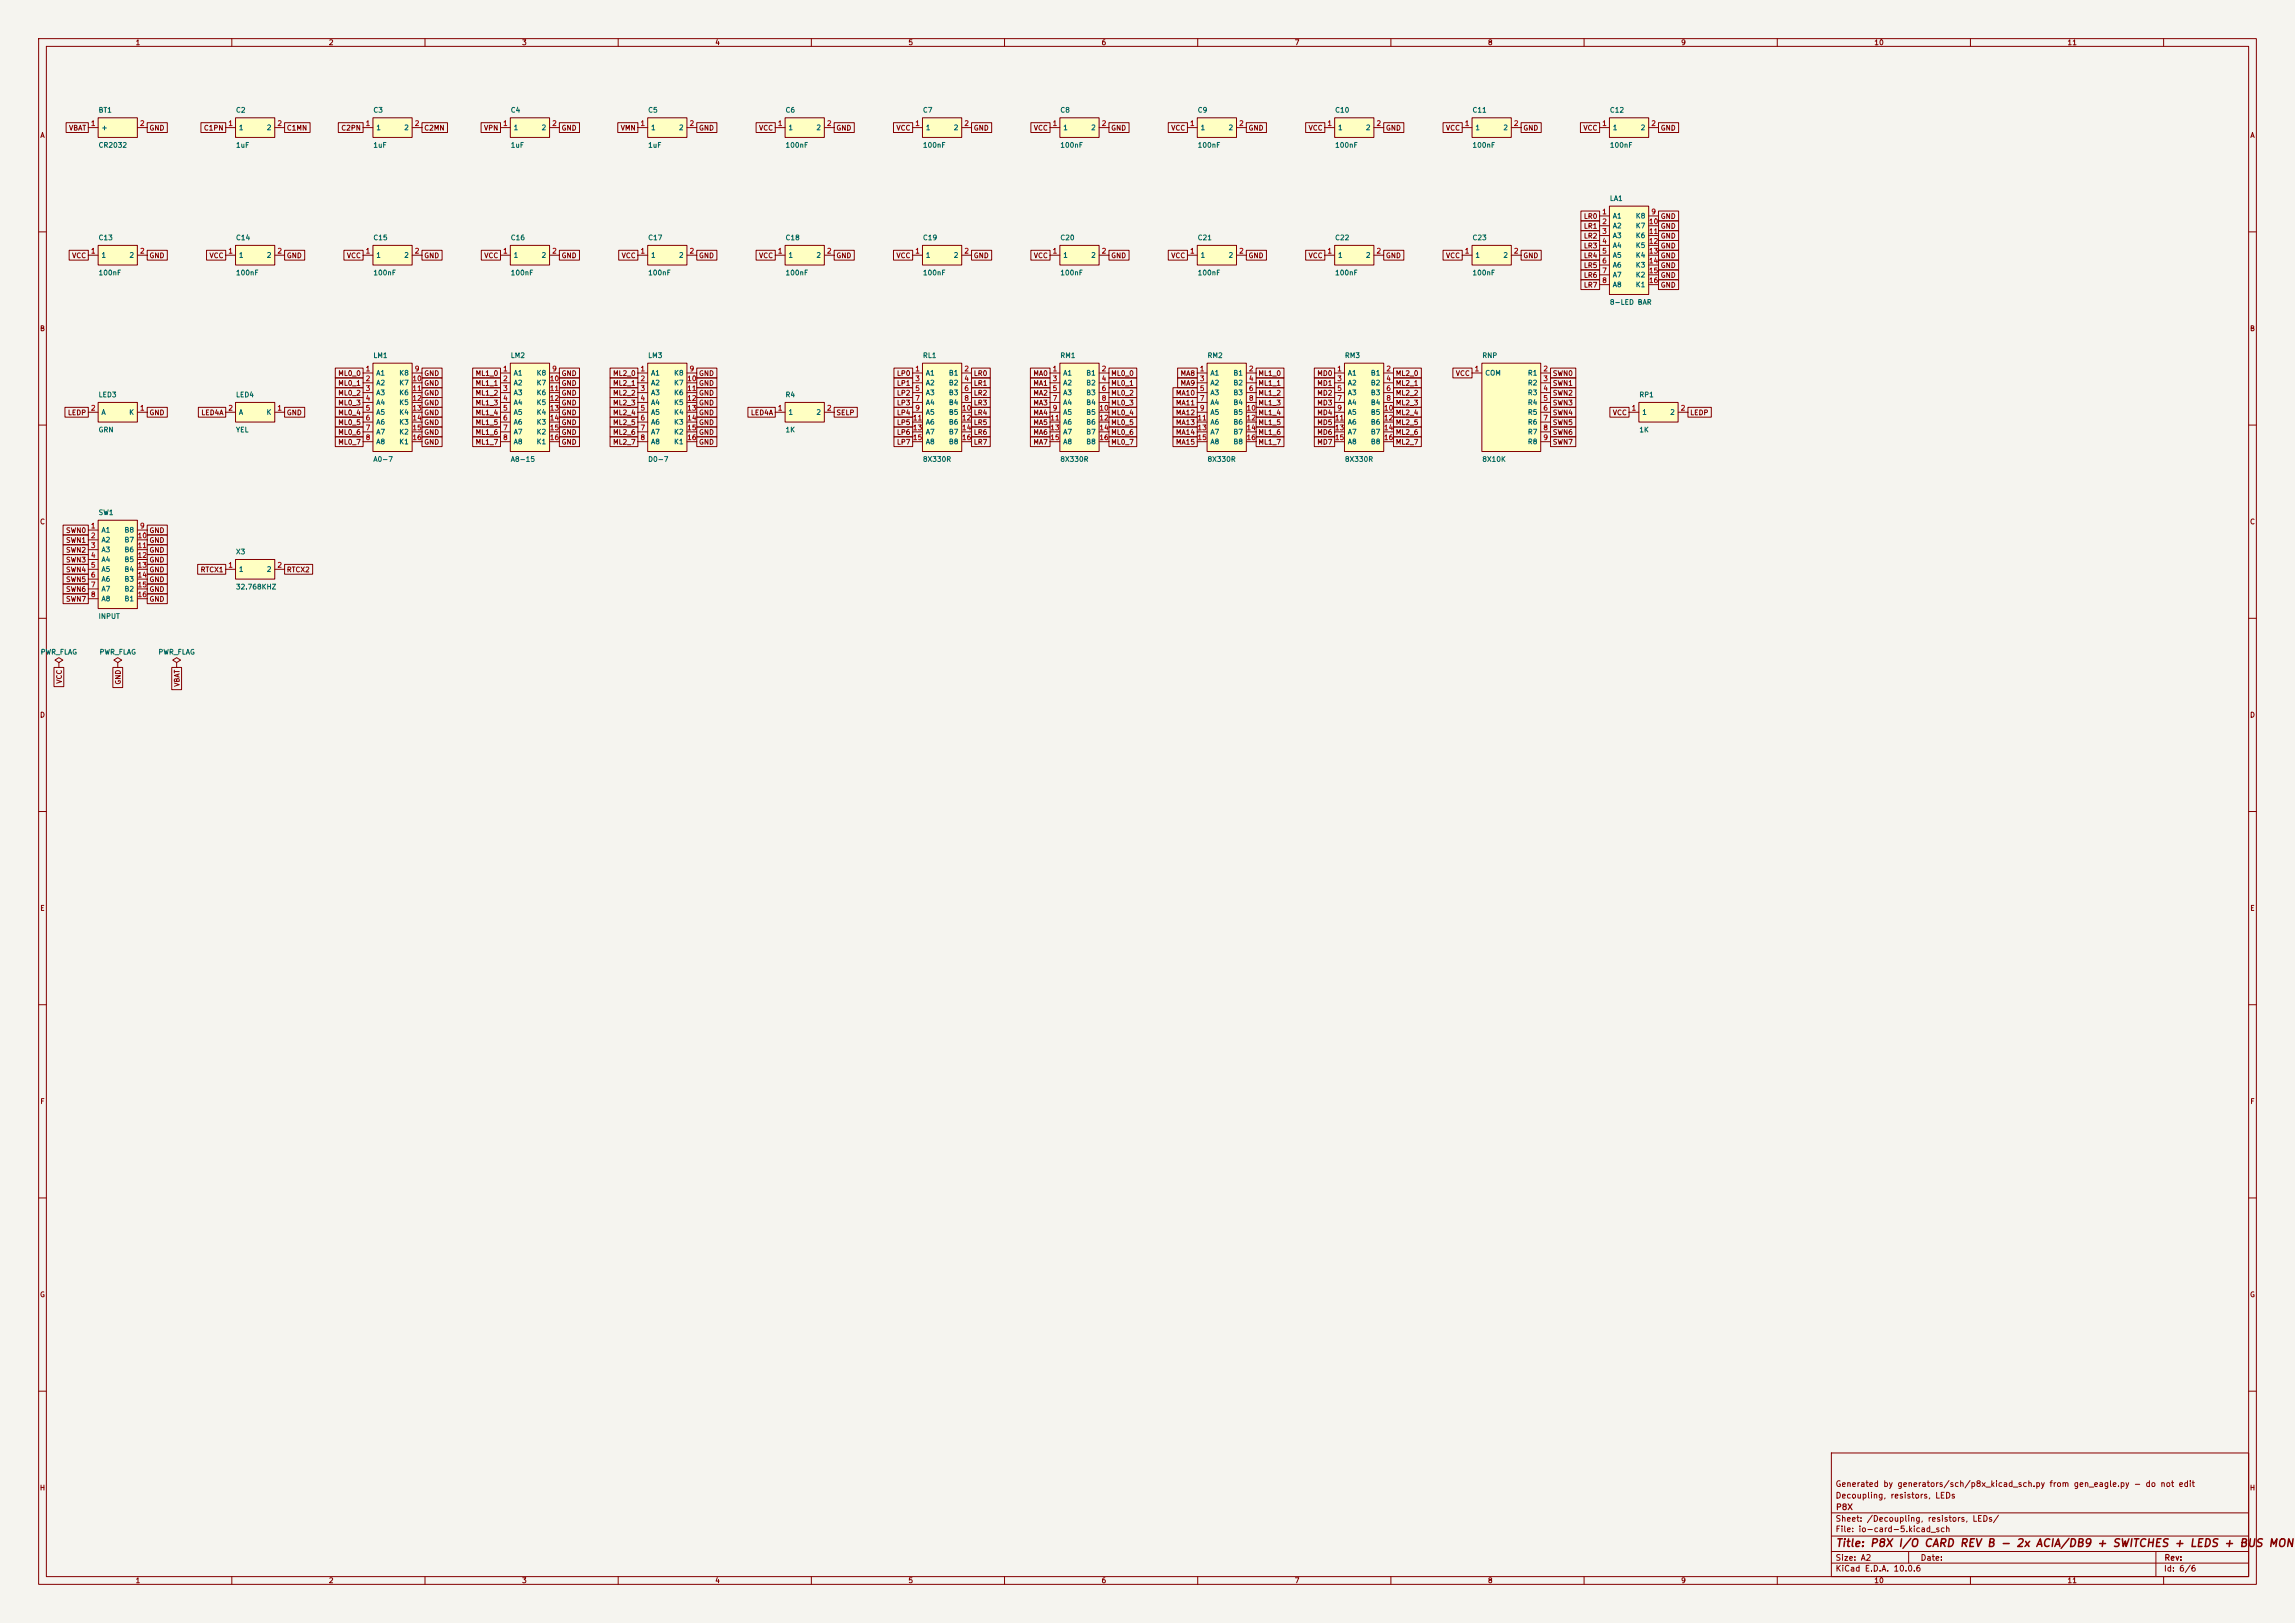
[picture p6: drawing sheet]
<svg xmlns="http://www.w3.org/2000/svg" width="594mm" height="420mm" viewBox="0 0 594 420" stroke-linecap="round" stroke-linejoin="round" font-family="sans-serif">
<defs><g id="words">
<text font-size="2" fill="#840000" x="475" y="400.8">Title: P8X I/O CARD REV B - 2x ACIA/DB9 + SWITCHES + LEDS + BUS MONIT</text>
<g font-size="1.5" fill="#840000">
<text x="475" y="388.1">Decoupling, resistors, LEDs</text>
<text x="475" y="385.1">Generated by generators/sch/p8x_kicad_sch.py from gen_eagle.py - do not edit</text>
<text x="475" y="394.1">Sheet: /Decoupling, resistors, LEDs/</text>
<text x="475.1" y="391.1">P8X</text>
<text x="475" y="396.8">File: io-card-5.kicad_sch</text>
<text x="475" y="407">KiCad E.D.A. 10.0.6</text>
<text x="475" y="404.2">Size: A2</text>
<text x="497" y="404.2">Date:</text>
<text x="560" y="407">Id: 6/6</text>
<text x="560.1" y="404.2">Rev:</text>
</g>
<g font-size="1.3" fill="#840000">
<text x="35" y="12">1</text>
<text x="85" y="12">2</text>
<text x="135" y="12">3</text>
<text x="185" y="12">4</text>
<text x="235" y="12">5</text>
<text x="285" y="12">6</text>
<text x="335" y="12">7</text>
<text x="385" y="12">8</text>
<text x="435" y="12">9</text>
<text x="485" y="12">10</text>
<text x="535" y="12">11</text>
<text x="10.3" y="36">A</text>
<text x="17.7" y="34.1">VBAT</text>
<text x="38.5" y="34.1">GND</text>
<text x="52.6" y="34.1">C1PN</text>
<text x="74.1" y="34.1">C1MN</text>
<text x="88.2" y="34.1">C2PN</text>
<text x="109.7" y="34.1">C2MN</text>
<text x="125.1" y="34.1">VPN</text>
<text x="145.2" y="34.1">GND</text>
<text x="160.5" y="34.1">VMN</text>
<text x="180.8" y="34.1">GND</text>
<text x="196.3" y="34.1">VCC</text>
<text x="216.3" y="34.1">GND</text>
<text x="231.9" y="34.1">VCC</text>
<text x="251.9" y="34.1">GND</text>
<text x="267.4" y="34.1">VCC</text>
<text x="287.5" y="34.1">GND</text>
<text x="303" y="34.1">VCC</text>
<text x="323" y="34.1">GND</text>
<text x="338.6" y="34.1">VCC</text>
<text x="358.6" y="34.1">GND</text>
<text x="374.1" y="34.1">VCC</text>
<text x="394.1" y="34.1">GND</text>
<text x="409.7" y="34.1">VCC</text>
<text x="429.7" y="34.1">GND</text>
<text x="582.3" y="36">A</text>
<text x="409.8" y="59.5">LR1</text>
<text x="409.8" y="56.9">LR0</text>
<text x="429.7" y="59.5">GND</text>
<text x="429.7" y="56.9">GND</text>
<text x="409.8" y="64.6">LR3</text>
<text x="409.8" y="62">LR2</text>
<text x="429.7" y="64.6">GND</text>
<text x="429.7" y="62">GND</text>
<text x="18.5" y="67.1">VCC</text>
<text x="38.5" y="67.1">GND</text>
<text x="54.1" y="67.1">VCC</text>
<text x="74.1" y="67.1">GND</text>
<text x="89.6" y="67.1">VCC</text>
<text x="109.7" y="67.1">GND</text>
<text x="125.2" y="67.1">VCC</text>
<text x="145.2" y="67.1">GND</text>
<text x="160.8" y="67.1">VCC</text>
<text x="180.8" y="67.1">GND</text>
<text x="196.3" y="67.1">VCC</text>
<text x="216.3" y="67.1">GND</text>
<text x="231.9" y="67.1">VCC</text>
<text x="251.9" y="67.1">GND</text>
<text x="267.4" y="67.1">VCC</text>
<text x="287.5" y="67.1">GND</text>
<text x="303" y="67.1">VCC</text>
<text x="323" y="67.1">GND</text>
<text x="338.6" y="67.1">VCC</text>
<text x="358.6" y="67.1">GND</text>
<text x="374.1" y="67.1">VCC</text>
<text x="394.1" y="67.1">GND</text>
<text x="409.8" y="67.1">LR4</text>
<text x="409.8" y="69.6">LR5</text>
<text x="429.7" y="67.1">GND</text>
<text x="429.7" y="69.6">GND</text>
<text x="409.8" y="72.2">LR6</text>
<text x="409.8" y="74.7">LR7</text>
<text x="429.7" y="72.2">GND</text>
<text x="429.7" y="74.7">GND</text>
<text x="10.2" y="86">B</text>
<text x="582.2" y="86">B</text>
<text x="87.4" y="100.1">ML0_1</text>
<text x="87.4" y="97.6">ML0_0</text>
<text x="109.7" y="97.6">GND</text>
<text x="109.7" y="100.1">GND</text>
<text x="123" y="97.6">ML1_0</text>
<text x="123" y="100.1">ML1_1</text>
<text x="145.2" y="97.6">GND</text>
<text x="145.2" y="100.1">GND</text>
<text x="158.5" y="97.6">ML2_0</text>
<text x="158.5" y="100.1">ML2_1</text>
<text x="180.8" y="97.6">GND</text>
<text x="180.8" y="100.1">GND</text>
<text x="232" y="97.6">LP0</text>
<text x="232" y="100.1">LP1</text>
<text x="251.9" y="100.1">LR1</text>
<text x="251.9" y="97.6">LR0</text>
<text x="267.3" y="97.6">MA0</text>
<text x="267.3" y="100.1">MA1</text>
<text x="287.5" y="97.6">ML0_0</text>
<text x="287.5" y="100.1">ML0_1</text>
<text x="305.4" y="97.6">MA8</text>
<text x="305.4" y="100.1">MA9</text>
<text x="325.6" y="97.6">ML1_0</text>
<text x="325.6" y="100.1">ML1_1</text>
<text x="340.8" y="100.1">MD1</text>
<text x="340.8" y="97.6">MD0</text>
<text x="361.1" y="97.6">ML2_0</text>
<text x="361.1" y="100.1">ML2_1</text>
<text x="376.7" y="97.6">VCC</text>
<text x="401.8" y="97.6">SWN0</text>
<text x="401.8" y="100.1">SWN1</text>
<text x="17.4" y="107.7">LEDP</text>
<text x="38.5" y="107.7">GND</text>
<text x="52" y="107.7">LED4A</text>
<text x="74.1" y="107.7">GND</text>
<text x="87.4" y="102.7">ML0_2</text>
<text x="87.4" y="105.2">ML0_3</text>
<text x="87.4" y="107.7">ML0_4</text>
<text x="109.7" y="102.7">GND</text>
<text x="109.7" y="105.2">GND</text>
<text x="109.7" y="107.7">GND</text>
<text x="123" y="105.2">ML1_3</text>
<text x="123" y="107.7">ML1_4</text>
<text x="123" y="102.7">ML1_2</text>
<text x="145.2" y="105.2">GND</text>
<text x="145.2" y="107.7">GND</text>
<text x="145.2" y="102.7">GND</text>
<text x="158.5" y="105.2">ML2_3</text>
<text x="158.5" y="107.7">ML2_4</text>
<text x="158.5" y="102.7">ML2_2</text>
<text x="180.8" y="102.7">GND</text>
<text x="180.8" y="105.2">GND</text>
<text x="180.8" y="107.7">GND</text>
<text x="194.2" y="107.7">LED4A</text>
<text x="216.3" y="107.7">SELP</text>
<text x="232" y="102.7">LP2</text>
<text x="232" y="105.2">LP3</text>
<text x="232" y="107.7">LP4</text>
<text x="251.9" y="102.7">LR2</text>
<text x="251.9" y="105.2">LR3</text>
<text x="251.9" y="107.7">LR4</text>
<text x="267.3" y="107.7">MA4</text>
<text x="267.3" y="105.2">MA3</text>
<text x="267.3" y="102.7">MA2</text>
<text x="287.5" y="105.2">ML0_3</text>
<text x="287.5" y="107.7">ML0_4</text>
<text x="287.5" y="102.7">ML0_2</text>
<text x="304.2" y="105.2">MA11</text>
<text x="304.2" y="107.7">MA12</text>
<text x="304.2" y="102.7">MA10</text>
<text x="325.6" y="102.7">ML1_2</text>
<text x="325.6" y="105.2">ML1_3</text>
<text x="325.6" y="107.7">ML1_4</text>
<text x="340.8" y="105.2">MD3</text>
<text x="340.8" y="107.7">MD4</text>
<text x="340.8" y="102.7">MD2</text>
<text x="361.1" y="102.7">ML2_2</text>
<text x="361.1" y="105.2">ML2_3</text>
<text x="361.1" y="107.7">ML2_4</text>
<text x="401.8" y="102.7">SWN2</text>
<text x="401.8" y="105.2">SWN3</text>
<text x="401.8" y="107.7">SWN4</text>
<text x="417.3" y="107.7">VCC</text>
<text x="437.3" y="107.7">LEDP</text>
<text x="87.4" y="112.8">ML0_6</text>
<text x="87.4" y="110.3">ML0_5</text>
<text x="109.7" y="110.3">GND</text>
<text x="109.7" y="112.8">GND</text>
<text x="123" y="110.3">ML1_5</text>
<text x="123" y="112.8">ML1_6</text>
<text x="145.2" y="110.3">GND</text>
<text x="145.2" y="112.8">GND</text>
<text x="158.5" y="110.3">ML2_5</text>
<text x="158.5" y="112.8">ML2_6</text>
<text x="180.8" y="110.3">GND</text>
<text x="180.8" y="112.8">GND</text>
<text x="232" y="110.3">LP5</text>
<text x="232" y="112.8">LP6</text>
<text x="251.9" y="110.3">LR5</text>
<text x="251.9" y="112.8">LR6</text>
<text x="267.3" y="110.3">MA5</text>
<text x="267.3" y="112.8">MA6</text>
<text x="287.5" y="110.3">ML0_5</text>
<text x="287.5" y="112.8">ML0_6</text>
<text x="304.2" y="110.3">MA13</text>
<text x="304.2" y="112.8">MA14</text>
<text x="325.6" y="112.8">ML1_6</text>
<text x="325.6" y="110.3">ML1_5</text>
<text x="340.8" y="110.3">MD5</text>
<text x="340.8" y="112.8">MD6</text>
<text x="361.1" y="110.3">ML2_5</text>
<text x="361.1" y="112.8">ML2_6</text>
<text x="401.8" y="112.8">SWN6</text>
<text x="401.8" y="110.3">SWN5</text>
<text x="87.4" y="115.4">ML0_7</text>
<text x="109.7" y="115.4">GND</text>
<text x="123" y="115.4">ML1_7</text>
<text x="145.2" y="115.4">GND</text>
<text x="158.5" y="115.4">ML2_7</text>
<text x="180.8" y="115.4">GND</text>
<text x="232" y="115.4">LP7</text>
<text x="251.9" y="115.4">LR7</text>
<text x="267.3" y="115.4">MA7</text>
<text x="287.5" y="115.4">ML0_7</text>
<text x="304.2" y="115.4">MA15</text>
<text x="325.6" y="115.4">ML1_7</text>
<text x="340.8" y="115.4">MD7</text>
<text x="361.1" y="115.4">ML2_7</text>
<text x="401.8" y="115.4">SWN7</text>
<text x="10.2" y="136">C</text>
<text x="582.2" y="136">C</text>
<text x="17" y="143.3">SWN2</text>
<text x="17" y="140.8">SWN1</text>
<text x="17" y="138.2">SWN0</text>
<text x="38.5" y="138.2">GND</text>
<text x="38.5" y="140.8">GND</text>
<text x="38.5" y="143.3">GND</text>
<text x="17" y="145.8">SWN3</text>
<text x="17" y="148.4">SWN4</text>
<text x="38.5" y="145.8">GND</text>
<text x="38.5" y="148.4">GND</text>
<text x="51.8" y="148.4">RTCX1</text>
<text x="74.1" y="148.4">RTCX2</text>
<text x="17" y="150.9">SWN5</text>
<text x="17" y="153.5">SWN6</text>
<text x="17" y="156">SWN7</text>
<text x="38.5" y="150.9">GND</text>
<text x="38.5" y="153.5">GND</text>
<text x="38.5" y="156">GND</text>
<text x="16.3" y="177.1" transform="rotate(-90 16.3 177.1)">VCC</text>
<text x="31.5" y="177.3" transform="rotate(-90 31.5 177.3)">GND</text>
<text x="46.8" y="177.8" transform="rotate(-90 46.8 177.8)">VBAT</text>
<text x="10.2" y="186">D</text>
<text x="582.2" y="186">D</text>
<text x="10.3" y="236">E</text>
<text x="582.3" y="236">E</text>
<text x="10.3" y="286">F</text>
<text x="582.3" y="286">F</text>
<text x="10.2" y="336">G</text>
<text x="582.2" y="336">G</text>
<text x="10.2" y="386">H</text>
<text x="582.2" y="386">H</text>
<text x="35" y="410">1</text>
<text x="85" y="410">2</text>
<text x="135" y="410">3</text>
<text x="185" y="410">4</text>
<text x="235" y="410">5</text>
<text x="285" y="410">6</text>
<text x="335" y="410">7</text>
<text x="385" y="410">8</text>
<text x="435" y="410">9</text>
<text x="485" y="410">10</text>
<text x="535" y="410">11</text>
</g>
<g font-size="1.3" fill="#006464">
<text x="25.4" y="29.4">BT1</text>
<text x="60.9" y="29.4">C2</text>
<text x="96.5" y="29.4">C3</text>
<text x="132.1" y="29.4">C4</text>
<text x="167.6" y="29.4">C5</text>
<text x="203.2" y="29.4">C6</text>
<text x="238.7" y="29.4">C7</text>
<text x="274.3" y="29.4">C8</text>
<text x="309.9" y="29.4">C9</text>
<text x="345.4" y="29.4">C10</text>
<text x="381" y="29.4">C11</text>
<text x="416.5" y="29.4">C12</text>
<text x="26.1" y="34">+</text>
<text x="61.7" y="34">1</text>
<text x="68.9" y="34">2</text>
<text x="97.3" y="34">1</text>
<text x="104.5" y="34">2</text>
<text x="132.8" y="34">1</text>
<text x="140" y="34">2</text>
<text x="168.4" y="34">1</text>
<text x="175.6" y="34">2</text>
<text x="203.9" y="34">1</text>
<text x="211.2" y="34">2</text>
<text x="239.5" y="34">1</text>
<text x="246.7" y="34">2</text>
<text x="275.1" y="34">1</text>
<text x="282.3" y="34">2</text>
<text x="310.6" y="34">1</text>
<text x="317.8" y="34">2</text>
<text x="346.2" y="34">1</text>
<text x="353.4" y="34">2</text>
<text x="381.7" y="34">1</text>
<text x="389" y="34">2</text>
<text x="417.3" y="34">1</text>
<text x="424.5" y="34">2</text>
<text x="25.4" y="38.5">CR2032</text>
<text x="60.9" y="38.5">1uF</text>
<text x="96.5" y="38.5">1uF</text>
<text x="132.1" y="38.5">1uF</text>
<text x="167.6" y="38.5">1uF</text>
<text x="203.2" y="38.5">100nF</text>
<text x="238.7" y="38.5">100nF</text>
<text x="274.3" y="38.5">100nF</text>
<text x="309.9" y="38.5">100nF</text>
<text x="345.4" y="38.5">100nF</text>
<text x="381" y="38.5">100nF</text>
<text x="416.5" y="38.5">100nF</text>
<text x="416.5" y="52.3">LA1</text>
<text x="417.3" y="56.8">A1</text>
<text x="417.3" y="59.4">A2</text>
<text x="423.3" y="56.8">K8</text>
<text x="423.3" y="59.4">K7</text>
<text x="25.4" y="62.5">C13</text>
<text x="60.9" y="62.5">C14</text>
<text x="96.5" y="62.5">C15</text>
<text x="132.1" y="62.5">C16</text>
<text x="167.6" y="62.5">C17</text>
<text x="203.2" y="62.5">C18</text>
<text x="238.7" y="62.5">C19</text>
<text x="274.3" y="62.5">C20</text>
<text x="309.9" y="62.5">C21</text>
<text x="345.4" y="62.5">C22</text>
<text x="381" y="62.5">C23</text>
<text x="417.3" y="61.9">A3</text>
<text x="417.3" y="64.5">A4</text>
<text x="423.3" y="61.9">K6</text>
<text x="423.3" y="64.5">K5</text>
<text x="25.4" y="71.5">100nF</text>
<text x="26.1" y="67">1</text>
<text x="33.4" y="67">2</text>
<text x="60.9" y="71.5">100nF</text>
<text x="61.7" y="67">1</text>
<text x="68.9" y="67">2</text>
<text x="96.5" y="71.5">100nF</text>
<text x="97.3" y="67">1</text>
<text x="104.5" y="67">2</text>
<text x="132.1" y="71.5">100nF</text>
<text x="132.8" y="67">1</text>
<text x="140" y="67">2</text>
<text x="167.6" y="71.5">100nF</text>
<text x="168.4" y="67">1</text>
<text x="175.6" y="67">2</text>
<text x="203.2" y="71.5">100nF</text>
<text x="203.9" y="67">1</text>
<text x="211.2" y="67">2</text>
<text x="238.7" y="71.5">100nF</text>
<text x="239.5" y="67">1</text>
<text x="246.7" y="67">2</text>
<text x="274.3" y="71.5">100nF</text>
<text x="275.1" y="67">1</text>
<text x="282.3" y="67">2</text>
<text x="309.9" y="71.5">100nF</text>
<text x="310.6" y="67">1</text>
<text x="317.8" y="67">2</text>
<text x="345.4" y="71.5">100nF</text>
<text x="346.2" y="67">1</text>
<text x="353.4" y="67">2</text>
<text x="381" y="71.5">100nF</text>
<text x="381.7" y="67">1</text>
<text x="389" y="67">2</text>
<text x="417.3" y="67">A5</text>
<text x="417.3" y="69.5">A6</text>
<text x="423.3" y="67">K4</text>
<text x="423.3" y="69.5">K3</text>
<text x="417.3" y="72.1">A7</text>
<text x="417.3" y="74.6">A8</text>
<text x="423.3" y="72.1">K2</text>
<text x="423.3" y="74.6">K1</text>
<text x="416.5" y="79.2">8-LED BAR</text>
<text x="96.5" y="92.9">LM1</text>
<text x="132.1" y="92.9">LM2</text>
<text x="167.6" y="92.9">LM3</text>
<text x="238.7" y="92.9">RL1</text>
<text x="274.3" y="92.9">RM1</text>
<text x="312.4" y="92.9">RM2</text>
<text x="348" y="92.9">RM3</text>
<text x="383.5" y="92.9">RNP</text>
<text x="97.3" y="97.5">A1</text>
<text x="97.3" y="100">A2</text>
<text x="103.2" y="97.5">K8</text>
<text x="103.2" y="100">K7</text>
<text x="132.8" y="97.5">A1</text>
<text x="132.8" y="100">A2</text>
<text x="138.8" y="97.5">K8</text>
<text x="138.8" y="100">K7</text>
<text x="168.4" y="97.5">A1</text>
<text x="168.4" y="100">A2</text>
<text x="174.3" y="97.5">K8</text>
<text x="174.3" y="100">K7</text>
<text x="239.5" y="97.5">A1</text>
<text x="239.5" y="100">A2</text>
<text x="245.5" y="97.5">B1</text>
<text x="245.5" y="100">B2</text>
<text x="275.1" y="97.5">A1</text>
<text x="275.1" y="100">A2</text>
<text x="281" y="97.5">B1</text>
<text x="281" y="100">B2</text>
<text x="313.2" y="97.5">A1</text>
<text x="313.2" y="100">A2</text>
<text x="319.1" y="97.5">B1</text>
<text x="319.1" y="100">B2</text>
<text x="348.7" y="97.5">A1</text>
<text x="348.7" y="100">A2</text>
<text x="354.7" y="97.5">B1</text>
<text x="354.7" y="100">B2</text>
<text x="384.3" y="97.5">COM</text>
<text x="395.3" y="97.5">R1</text>
<text x="395.3" y="100">R2</text>
<text x="25.4" y="103.1">LED3</text>
<text x="26.1" y="107.6">A</text>
<text x="33.3" y="107.6">K</text>
<text x="60.9" y="103.1">LED4</text>
<text x="61.7" y="107.6">A</text>
<text x="68.9" y="107.6">K</text>
<text x="97.3" y="102.6">A3</text>
<text x="97.3" y="105.1">A4</text>
<text x="97.3" y="107.6">A5</text>
<text x="103.2" y="102.6">K6</text>
<text x="103.2" y="105.1">K5</text>
<text x="103.2" y="107.6">K4</text>
<text x="132.8" y="102.6">A3</text>
<text x="132.8" y="105.1">A4</text>
<text x="132.8" y="107.6">A5</text>
<text x="138.8" y="102.6">K6</text>
<text x="138.8" y="105.1">K5</text>
<text x="138.8" y="107.6">K4</text>
<text x="168.4" y="102.6">A3</text>
<text x="168.4" y="105.1">A4</text>
<text x="168.4" y="107.6">A5</text>
<text x="174.3" y="102.6">K6</text>
<text x="174.3" y="105.1">K5</text>
<text x="174.3" y="107.6">K4</text>
<text x="203.2" y="103.1">R4</text>
<text x="203.9" y="107.6">1</text>
<text x="211.2" y="107.6">2</text>
<text x="239.5" y="102.6">A3</text>
<text x="239.5" y="105.1">A4</text>
<text x="239.5" y="107.6">A5</text>
<text x="245.5" y="102.6">B3</text>
<text x="245.5" y="105.1">B4</text>
<text x="245.5" y="107.6">B5</text>
<text x="275.1" y="102.6">A3</text>
<text x="275.1" y="105.1">A4</text>
<text x="275.1" y="107.6">A5</text>
<text x="281" y="102.6">B3</text>
<text x="281" y="105.1">B4</text>
<text x="281" y="107.6">B5</text>
<text x="313.2" y="102.6">A3</text>
<text x="313.2" y="105.1">A4</text>
<text x="313.2" y="107.6">A5</text>
<text x="319.1" y="102.6">B3</text>
<text x="319.1" y="105.1">B4</text>
<text x="319.1" y="107.6">B5</text>
<text x="348.7" y="102.6">A3</text>
<text x="348.7" y="105.1">A4</text>
<text x="348.7" y="107.6">A5</text>
<text x="354.7" y="102.6">B3</text>
<text x="354.7" y="105.1">B4</text>
<text x="354.7" y="107.6">B5</text>
<text x="395.3" y="102.6">R3</text>
<text x="395.3" y="105.1">R4</text>
<text x="395.3" y="107.6">R5</text>
<text x="424.2" y="103.1">RP1</text>
<text x="424.9" y="107.6">1</text>
<text x="432.1" y="107.6">2</text>
<text x="25.4" y="112.2">GRN</text>
<text x="60.9" y="112.2">YEL</text>
<text x="97.3" y="110.2">A6</text>
<text x="97.3" y="112.7">A7</text>
<text x="103.2" y="110.2">K3</text>
<text x="103.2" y="112.7">K2</text>
<text x="132.8" y="110.2">A6</text>
<text x="132.8" y="112.7">A7</text>
<text x="138.8" y="110.2">K3</text>
<text x="138.8" y="112.7">K2</text>
<text x="168.4" y="110.2">A6</text>
<text x="168.4" y="112.7">A7</text>
<text x="174.3" y="110.2">K3</text>
<text x="174.3" y="112.7">K2</text>
<text x="203.2" y="112.2">1K</text>
<text x="239.5" y="110.2">A6</text>
<text x="239.5" y="112.7">A7</text>
<text x="245.5" y="110.2">B6</text>
<text x="245.5" y="112.7">B7</text>
<text x="275.1" y="110.2">A6</text>
<text x="275.1" y="112.7">A7</text>
<text x="281" y="110.2">B6</text>
<text x="281" y="112.7">B7</text>
<text x="313.2" y="110.2">A6</text>
<text x="313.2" y="112.7">A7</text>
<text x="319.1" y="110.2">B6</text>
<text x="319.1" y="112.7">B7</text>
<text x="348.7" y="110.2">A6</text>
<text x="348.7" y="112.7">A7</text>
<text x="354.7" y="110.2">B6</text>
<text x="354.7" y="112.7">B7</text>
<text x="395.3" y="110.2">R6</text>
<text x="395.3" y="112.7">R7</text>
<text x="424.2" y="112.2">1K</text>
<text x="96.5" y="119.8">A0-7</text>
<text x="97.3" y="115.3">A8</text>
<text x="103.2" y="115.3">K1</text>
<text x="132.1" y="119.8">A8-15</text>
<text x="132.8" y="115.3">A8</text>
<text x="138.8" y="115.3">K1</text>
<text x="167.6" y="119.8">D0-7</text>
<text x="168.4" y="115.3">A8</text>
<text x="174.3" y="115.3">K1</text>
<text x="238.7" y="119.8">8X330R</text>
<text x="239.5" y="115.3">A8</text>
<text x="245.5" y="115.3">B8</text>
<text x="274.3" y="119.8">8X330R</text>
<text x="275.1" y="115.3">A8</text>
<text x="281" y="115.3">B8</text>
<text x="312.4" y="119.8">8X330R</text>
<text x="313.2" y="115.3">A8</text>
<text x="319.1" y="115.3">B8</text>
<text x="348" y="119.8">8X330R</text>
<text x="348.7" y="115.3">A8</text>
<text x="354.7" y="115.3">B8</text>
<text x="383.5" y="119.8">8X10K</text>
<text x="395.3" y="115.3">R8</text>
<text x="25.4" y="133.6">SW1</text>
<text x="26.1" y="138.1">A1</text>
<text x="26.1" y="140.7">A2</text>
<text x="26.1" y="143.2">A3</text>
<text x="32.1" y="138.1">B8</text>
<text x="32.1" y="140.7">B7</text>
<text x="32.1" y="143.2">B6</text>
<text x="60.9" y="143.7">X3</text>
<text x="26.1" y="145.7">A4</text>
<text x="26.1" y="148.3">A5</text>
<text x="32.1" y="145.7">B5</text>
<text x="32.1" y="148.3">B4</text>
<text x="61.7" y="148.3">1</text>
<text x="68.9" y="148.3">2</text>
<text x="26.1" y="150.8">A6</text>
<text x="26.1" y="153.4">A7</text>
<text x="26.1" y="155.9">A8</text>
<text x="32.1" y="150.8">B3</text>
<text x="32.1" y="153.4">B2</text>
<text x="32.1" y="155.9">B1</text>
<text x="60.9" y="152.8">32.768KHZ</text>
<text x="25.4" y="160.4">INPUT</text>
<text x="10.4" y="169.7">PWR_FLAG</text>
<text x="25.6" y="169.7">PWR_FLAG</text>
<text x="40.9" y="169.7">PWR_FLAG</text>
</g>
<g font-size="1.3" fill="#a90000">
<text x="23.4" y="32.9">1</text>
<text x="36.1" y="32.9">2</text>
<text x="59" y="32.9">1</text>
<text x="71.7" y="32.9">2</text>
<text x="94.5" y="32.9">1</text>
<text x="107.2" y="32.9">2</text>
<text x="130.1" y="32.9">1</text>
<text x="142.8" y="32.9">2</text>
<text x="165.6" y="32.9">1</text>
<text x="178.3" y="32.9">2</text>
<text x="201.2" y="32.9">1</text>
<text x="213.9" y="32.9">2</text>
<text x="236.8" y="32.9">1</text>
<text x="249.5" y="32.9">2</text>
<text x="272.3" y="32.9">1</text>
<text x="285" y="32.9">2</text>
<text x="307.9" y="32.9">1</text>
<text x="320.6" y="32.9">2</text>
<text x="343.4" y="32.9">1</text>
<text x="356.1" y="32.9">2</text>
<text x="379" y="32.9">1</text>
<text x="391.7" y="32.9">2</text>
<text x="414.6" y="32.9">1</text>
<text x="427.3" y="32.9">2</text>
<text x="414.6" y="55.7">1</text>
<text x="414.6" y="58.3">2</text>
<text x="426.7" y="58.3">10</text>
<text x="427.3" y="55.7">9</text>
<text x="23.4" y="65.9">1</text>
<text x="36.1" y="65.9">2</text>
<text x="59" y="65.9">1</text>
<text x="71.7" y="65.9">2</text>
<text x="94.5" y="65.9">1</text>
<text x="107.2" y="65.9">2</text>
<text x="130.1" y="65.9">1</text>
<text x="142.8" y="65.9">2</text>
<text x="165.6" y="65.9">1</text>
<text x="178.3" y="65.9">2</text>
<text x="201.2" y="65.9">1</text>
<text x="213.9" y="65.9">2</text>
<text x="236.8" y="65.9">1</text>
<text x="249.5" y="65.9">2</text>
<text x="272.3" y="65.9">1</text>
<text x="285" y="65.9">2</text>
<text x="307.9" y="65.9">1</text>
<text x="320.6" y="65.9">2</text>
<text x="343.4" y="65.9">1</text>
<text x="356.1" y="65.9">2</text>
<text x="379" y="65.9">1</text>
<text x="391.7" y="65.9">2</text>
<text x="414.6" y="60.8">3</text>
<text x="414.6" y="63.4">4</text>
<text x="414.6" y="65.9">5</text>
<text x="426.7" y="60.8">11</text>
<text x="426.7" y="63.4">12</text>
<text x="426.7" y="65.9">13</text>
<text x="414.6" y="68.4">6</text>
<text x="414.6" y="71">7</text>
<text x="426.7" y="68.4">14</text>
<text x="426.7" y="71">15</text>
<text x="414.6" y="73.5">8</text>
<text x="426.7" y="73.5">16</text>
<text x="94.5" y="96.4">1</text>
<text x="94.5" y="98.9">2</text>
<text x="94.5" y="101.5">3</text>
<text x="106.6" y="98.9">10</text>
<text x="106.6" y="101.5">11</text>
<text x="107.2" y="96.4">9</text>
<text x="130.1" y="96.4">1</text>
<text x="130.1" y="98.9">2</text>
<text x="130.1" y="101.5">3</text>
<text x="142.2" y="98.9">10</text>
<text x="142.2" y="101.5">11</text>
<text x="142.8" y="96.4">9</text>
<text x="165.6" y="96.4">1</text>
<text x="165.6" y="98.9">2</text>
<text x="165.6" y="101.5">3</text>
<text x="177.7" y="98.9">10</text>
<text x="177.7" y="101.5">11</text>
<text x="178.3" y="96.4">9</text>
<text x="236.8" y="96.4">1</text>
<text x="236.8" y="98.9">3</text>
<text x="236.8" y="101.5">5</text>
<text x="249.5" y="96.4">2</text>
<text x="249.5" y="98.9">4</text>
<text x="249.5" y="101.5">6</text>
<text x="272.3" y="96.4">1</text>
<text x="272.3" y="98.9">3</text>
<text x="272.3" y="101.5">5</text>
<text x="285" y="96.4">2</text>
<text x="285" y="98.9">4</text>
<text x="285" y="101.5">6</text>
<text x="310.4" y="96.4">1</text>
<text x="310.4" y="98.9">3</text>
<text x="310.4" y="101.5">5</text>
<text x="323.1" y="96.4">2</text>
<text x="323.1" y="98.9">4</text>
<text x="323.1" y="101.5">6</text>
<text x="346" y="96.4">1</text>
<text x="346" y="98.9">3</text>
<text x="346" y="101.5">5</text>
<text x="358.7" y="96.4">2</text>
<text x="358.7" y="98.9">4</text>
<text x="358.7" y="101.5">6</text>
<text x="381.5" y="96.4">1</text>
<text x="399.3" y="96.4">2</text>
<text x="399.3" y="98.9">3</text>
<text x="399.3" y="101.5">4</text>
<text x="23.4" y="106.5">2</text>
<text x="36.1" y="106.5">1</text>
<text x="59" y="106.5">2</text>
<text x="71.7" y="106.5">1</text>
<text x="94.5" y="104">4</text>
<text x="94.5" y="106.5">5</text>
<text x="106.6" y="104">12</text>
<text x="106.6" y="106.5">13</text>
<text x="130.1" y="104">4</text>
<text x="130.1" y="106.5">5</text>
<text x="142.2" y="104">12</text>
<text x="142.2" y="106.5">13</text>
<text x="165.6" y="104">4</text>
<text x="165.6" y="106.5">5</text>
<text x="177.7" y="104">12</text>
<text x="177.7" y="106.5">13</text>
<text x="201.2" y="106.5">1</text>
<text x="213.9" y="106.5">2</text>
<text x="236.8" y="104">7</text>
<text x="236.8" y="106.5">9</text>
<text x="248.9" y="106.5">10</text>
<text x="249.5" y="104">8</text>
<text x="272.3" y="104">7</text>
<text x="272.3" y="106.5">9</text>
<text x="284.4" y="106.5">10</text>
<text x="285" y="104">8</text>
<text x="310.4" y="104">7</text>
<text x="310.4" y="106.5">9</text>
<text x="322.5" y="106.5">10</text>
<text x="323.1" y="104">8</text>
<text x="346" y="104">7</text>
<text x="346" y="106.5">9</text>
<text x="358.1" y="106.5">10</text>
<text x="358.7" y="104">8</text>
<text x="399.3" y="104">5</text>
<text x="399.3" y="106.5">6</text>
<text x="422.2" y="106.5">1</text>
<text x="434.9" y="106.5">2</text>
<text x="94.5" y="109.1">6</text>
<text x="94.5" y="111.6">7</text>
<text x="106.6" y="109.1">14</text>
<text x="106.6" y="111.6">15</text>
<text x="130.1" y="109.1">6</text>
<text x="130.1" y="111.6">7</text>
<text x="142.2" y="109.1">14</text>
<text x="142.2" y="111.6">15</text>
<text x="165.6" y="109.1">6</text>
<text x="165.6" y="111.6">7</text>
<text x="177.7" y="109.1">14</text>
<text x="177.7" y="111.6">15</text>
<text x="236.2" y="109.1">11</text>
<text x="236.2" y="111.6">13</text>
<text x="248.9" y="109.1">12</text>
<text x="248.9" y="111.6">14</text>
<text x="271.7" y="109.1">11</text>
<text x="271.7" y="111.6">13</text>
<text x="284.4" y="109.1">12</text>
<text x="284.4" y="111.6">14</text>
<text x="309.8" y="109.1">11</text>
<text x="309.8" y="111.6">13</text>
<text x="322.5" y="109.1">12</text>
<text x="322.5" y="111.6">14</text>
<text x="345.4" y="109.1">11</text>
<text x="345.4" y="111.6">13</text>
<text x="358.1" y="109.1">12</text>
<text x="358.1" y="111.6">14</text>
<text x="399.3" y="109.1">7</text>
<text x="399.3" y="111.6">8</text>
<text x="94.5" y="114.2">8</text>
<text x="106.6" y="114.2">16</text>
<text x="130.1" y="114.2">8</text>
<text x="142.2" y="114.2">16</text>
<text x="165.6" y="114.2">8</text>
<text x="177.7" y="114.2">16</text>
<text x="236.2" y="114.2">15</text>
<text x="248.9" y="114.2">16</text>
<text x="271.7" y="114.2">15</text>
<text x="284.4" y="114.2">16</text>
<text x="309.8" y="114.2">15</text>
<text x="322.5" y="114.2">16</text>
<text x="345.4" y="114.2">15</text>
<text x="358.1" y="114.2">16</text>
<text x="399.3" y="114.2">9</text>
<text x="23.4" y="137">1</text>
<text x="36.1" y="137">9</text>
<text x="23.4" y="139.6">2</text>
<text x="23.4" y="142.1">3</text>
<text x="35.5" y="139.6">10</text>
<text x="35.5" y="142.1">11</text>
<text x="23.4" y="144.6">4</text>
<text x="23.4" y="147.2">5</text>
<text x="23.4" y="149.7">6</text>
<text x="35.5" y="144.6">12</text>
<text x="35.5" y="147.2">13</text>
<text x="35.5" y="149.7">14</text>
<text x="59" y="147.2">1</text>
<text x="71.7" y="147.2">2</text>
<text x="23.4" y="152.3">7</text>
<text x="23.4" y="154.8">8</text>
<text x="35.5" y="152.3">15</text>
<text x="35.5" y="154.8">16</text>
</g>
</g></defs>
<path d="M0 0h594v420h-594z" fill="#f5f4ef" stroke="#f5f4ef" stroke-width=".26"/>
<g fill="none" stroke="#840000" stroke-width=".26">
<path d="M10 10h574v400h-574zM12 12h570v396h-570zM60 10v2M110 10v2M160 10v2M210 10v2M260 10v2M310 10v2M360 10v2M410 10v2M460 10v2M510 10v2"/>
<path d="M560 10v2M10 60h2M582 60h2M10 110h2M582 110h2M10 160h2M582 160h2M10 210h2M582 210h2M10 260h2M582 260h2M10 310h2"/>
<path d="M582 310h2M10 360h2M474 376h108v32h-108zM582 360h2M474 397.5h108M474 391.5h108M60 408v2M110 408v2M160 408v2M210 408v2M260 408v2M310 408v2"/>
<path d="M360 408v2M410 408v2M460 408v2M474 404.5h108M474 401.5h108M494 401.5v3M510 408v2M558 401.5v6.5M560 408v2"/>
</g>
<path d="M416.6 53.3h10.1v22.9h-10.1z" fill="#ffffc2"/>
<g fill="none" stroke="#840000" stroke-width=".26">
<path d="M414 55.9h2.6M414 58.4h2.6M416.6 53.3h10.1v22.9h-10.1zM426.7 55.9h2.6M426.7 58.4h2.6M414 61h2.6M414 63.5h2.6M414 66h2.6M414 68.6h2.6M414 71.1h2.6M414 73.7h2.6M426.7 61h2.6"/>
<path d="M426.7 63.5h2.6M426.7 66h2.6M426.7 68.6h2.6M426.7 71.1h2.6M426.7 73.7h2.6"/>
</g>
<path d="M167.6 94h10.2v22.8h-10.2z" fill="#ffffc2"/>
<g fill="none" stroke="#840000" stroke-width=".26">
<path d="M165.1 96.5h2.5M165.1 99.1h2.5M167.6 94h10.2v22.8h-10.2zM177.8 96.5h2.5M177.8 99.1h2.5M165.1 101.6h2.5M165.1 104.1h2.5M165.1 106.7h2.5M165.1 109.2h2.5M165.1 111.8h2.5M165.1 114.3h2.5M177.8 101.6h2.5"/>
<path d="M177.8 104.1h2.5M177.8 106.7h2.5M177.8 109.2h2.5M177.8 111.8h2.5M177.8 114.3h2.5"/>
</g>
<path d="M132.1 94h10.1v22.8h-10.1z" fill="#ffffc2"/>
<g fill="none" stroke="#840000" stroke-width=".26">
<path d="M129.5 96.5h2.6M129.5 99.1h2.6M132.1 94h10.1v22.8h-10.1zM142.2 96.5h2.6M142.2 99.1h2.6M129.5 101.6h2.6M129.5 104.1h2.6M129.5 106.7h2.6M129.5 109.2h2.6M129.5 111.8h2.6M129.5 114.3h2.6M142.2 101.6h2.6"/>
<path d="M142.2 104.1h2.6M142.2 106.7h2.6M142.2 109.2h2.6M142.2 111.8h2.6M142.2 114.3h2.6"/>
</g>
<path d="M238.8 30.5h10.1v5.1h-10.1z" fill="#ffffc2"/>
<path d="M236.2 33h2.6M238.8 30.5h10.1v5.1h-10.1zM248.9 33h2.6" fill="none" stroke="#840000" stroke-width=".26"/>
<path d="M238.8 63.5h10.1v5.1h-10.1z" fill="#ffffc2"/>
<path d="M236.2 66h2.6M238.8 63.5h10.1v5.1h-10.1zM248.9 66h2.6" fill="none" stroke="#840000" stroke-width=".26"/>
<path d="M61 63.5h10.1v5.1h-10.1z" fill="#ffffc2"/>
<path d="M58.4 66h2.6M61 63.5h10.1v5.1h-10.1zM71.1 66h2.6" fill="none" stroke="#840000" stroke-width=".26"/>
<path d="M96.5 63.5h10.2v5.1h-10.2z" fill="#ffffc2"/>
<path d="M94 66h2.5M96.5 63.5h10.2v5.1h-10.2zM106.7 66h2.5" fill="none" stroke="#840000" stroke-width=".26"/>
<path d="M96.5 30.5h10.2v5.1h-10.2z" fill="#ffffc2"/>
<path d="M94 33h2.5M96.5 30.5h10.2v5.1h-10.2zM106.7 33h2.5" fill="none" stroke="#840000" stroke-width=".26"/>
<path d="M61 30.5h10.1v5.1h-10.1z" fill="#ffffc2"/>
<path d="M58.4 33h2.6M61 30.5h10.1v5.1h-10.1zM71.1 33h2.6" fill="none" stroke="#840000" stroke-width=".26"/>
<path d="M309.9 30.5h10.1v5.1h-10.1z" fill="#ffffc2"/>
<path d="M307.3 33h2.6M309.9 30.5h10.1v5.1h-10.1zM320 33h2.6" fill="none" stroke="#840000" stroke-width=".26"/>
<path d="M25.4 63.5h10.2v5.1h-10.2z" fill="#ffffc2"/>
<path d="M22.9 66h2.5M25.4 63.5h10.2v5.1h-10.2zM35.6 66h2.5" fill="none" stroke="#840000" stroke-width=".26"/>
<path d="M309.9 63.5h10.1v5.1h-10.1z" fill="#ffffc2"/>
<path d="M307.3 66h2.6M309.9 63.5h10.1v5.1h-10.1zM320 66h2.6" fill="none" stroke="#840000" stroke-width=".26"/>
<path d="M25.4 30.5h10.2v5.1h-10.2z" fill="#ffffc2"/>
<path d="M22.9 33h2.5M25.4 30.5h10.2v5.1h-10.2zM35.6 33h2.5" fill="none" stroke="#840000" stroke-width=".26"/>
<path d="M61 104.1h10.1v5.1h-10.1z" fill="#ffffc2"/>
<path d="M58.4 106.7h2.6M61 104.1h10.1v5.1h-10.1zM71.1 106.7h2.6" fill="none" stroke="#840000" stroke-width=".26"/>
<path d="M25.4 104.1h10.2v5.1h-10.2z" fill="#ffffc2"/>
<path d="M22.9 106.7h2.5M25.4 104.1h10.2v5.1h-10.2zM35.6 106.7h2.5" fill="none" stroke="#840000" stroke-width=".26"/>
<path d="M345.4 30.5h10.2v5.1h-10.2z" fill="#ffffc2"/>
<path d="M342.9 33h2.5M345.4 30.5h10.2v5.1h-10.2zM355.6 33h2.5" fill="none" stroke="#840000" stroke-width=".26"/>
<path d="M345.4 63.5h10.2v5.1h-10.2z" fill="#ffffc2"/>
<path d="M342.9 66h2.5M345.4 63.5h10.2v5.1h-10.2zM355.6 66h2.5" fill="none" stroke="#840000" stroke-width=".26"/>
<path d="M96.5 94h10.2v22.8h-10.2z" fill="#ffffc2"/>
<g fill="none" stroke="#840000" stroke-width=".26">
<path d="M94 96.5h2.5M94 99.1h2.5M96.5 94h10.2v22.8h-10.2zM106.7 96.5h2.5M106.7 99.1h2.5M94 101.6h2.5M94 104.1h2.5M94 106.7h2.5M94 109.2h2.5M94 111.8h2.5M94 114.3h2.5M106.7 101.6h2.5"/>
<path d="M106.7 104.1h2.5M106.7 106.7h2.5M106.7 109.2h2.5M106.7 111.8h2.5M106.7 114.3h2.5"/>
</g>
<path d="M25.4 134.6h10.2v22.9h-10.2z" fill="#ffffc2"/>
<g fill="none" stroke="#840000" stroke-width=".26">
<path d="M22.9 137.2h2.5M22.9 139.7h2.5M25.4 134.6h10.2v22.9h-10.2zM35.6 137.2h2.5M35.6 139.7h2.5M22.9 142.2h2.5M22.9 144.8h2.5M22.9 147.3h2.5M22.9 149.9h2.5M22.9 152.4h2.5M22.9 154.9h2.5M35.6 142.2h2.5"/>
<path d="M35.6 144.8h2.5M35.6 147.3h2.5M35.6 149.9h2.5M35.6 152.4h2.5M35.6 154.9h2.5"/>
</g>
<path d="M61 144.8h10.1v5.1h-10.1z" fill="#ffffc2"/>
<path d="M58.4 147.3h2.6M61 144.8h10.1v5.1h-10.1zM71.1 147.3h2.6" fill="none" stroke="#840000" stroke-width=".26"/>
<path d="M274.3 30.5h10.2v5.1h-10.2z" fill="#ffffc2"/>
<path d="M271.8 33h2.5M274.3 30.5h10.2v5.1h-10.2zM284.5 33h2.5M45.7 171.5l1-.7-1-.6-1 .6 1 .7v1.2M45.7 172.7h.1" fill="none" stroke="#840000" stroke-width=".26"/>
<path d="M274.3 63.5h10.2v5.1h-10.2z" fill="#ffffc2"/>
<path d="M271.8 66h2.5M274.3 63.5h10.2v5.1h-10.2zM284.5 66h2.5M15.2 171.5l1.1-.7-1.1-.6-1 .6 1 .7v1.2M15.2 172.7h.1M30.5 171.5l1-.7-1-.6-1 .6 1 .7v1.2M30.5 172.7h.1" fill="none" stroke="#840000" stroke-width=".26"/>
<path d="M167.6 63.5h10.2v5.1h-10.2z" fill="#ffffc2"/>
<path d="M165.1 66h2.5M167.6 63.5h10.2v5.1h-10.2zM177.8 66h2.5" fill="none" stroke="#840000" stroke-width=".26"/>
<path d="M167.6 30.5h10.2v5.1h-10.2z" fill="#ffffc2"/>
<path d="M165.1 33h2.5M167.6 30.5h10.2v5.1h-10.2zM177.8 33h2.5" fill="none" stroke="#840000" stroke-width=".26"/>
<path d="M203.2 63.5h10.2v5.1h-10.2z" fill="#ffffc2"/>
<path d="M200.7 66h2.5M203.2 63.5h10.2v5.1h-10.2zM213.4 66h2.5" fill="none" stroke="#840000" stroke-width=".26"/>
<path d="M424.2 104.1h10.1v5.1h-10.1z" fill="#ffffc2"/>
<path d="M421.6 106.7h2.6M424.2 104.1h10.1v5.1h-10.1zM434.3 106.7h2.6" fill="none" stroke="#840000" stroke-width=".26"/>
<path d="M203.2 30.5h10.2v5.1h-10.2z" fill="#ffffc2"/>
<path d="M200.7 33h2.5M203.2 30.5h10.2v5.1h-10.2zM213.4 33h2.5" fill="none" stroke="#840000" stroke-width=".26"/>
<path d="M132.1 63.5h10.1v5.1h-10.1z" fill="#ffffc2"/>
<path d="M129.5 66h2.6M132.1 63.5h10.1v5.1h-10.1zM142.2 66h2.6" fill="none" stroke="#840000" stroke-width=".26"/>
<path d="M132.1 30.5h10.1v5.1h-10.1z" fill="#ffffc2"/>
<path d="M129.5 33h2.6M132.1 30.5h10.1v5.1h-10.1zM142.2 33h2.6" fill="none" stroke="#840000" stroke-width=".26"/>
<path d="M381 30.5h10.2v5.1h-10.2z" fill="#ffffc2"/>
<path d="M378.5 33h2.5M381 30.5h10.2v5.1h-10.2zM391.2 33h2.5" fill="none" stroke="#840000" stroke-width=".26"/>
<path d="M348 94h10.1v22.8h-10.1z" fill="#ffffc2"/>
<g fill="none" stroke="#840000" stroke-width=".26">
<path d="M345.4 96.5h2.6M345.4 99.1h2.6M348 94h10.1v22.8h-10.1zM358.1 96.5h2.6M358.1 99.1h2.6M345.4 101.6h2.6M345.4 104.1h2.6M345.4 106.7h2.6M345.4 109.2h2.6M345.4 111.8h2.6M345.4 114.3h2.6M358.1 101.6h2.6"/>
<path d="M358.1 104.1h2.6M358.1 106.7h2.6M358.1 109.2h2.6M358.1 111.8h2.6M358.1 114.3h2.6"/>
</g>
<path d="M203.2 104.1h10.2v5.1h-10.2z" fill="#ffffc2"/>
<path d="M200.7 106.7h2.5M203.2 104.1h10.2v5.1h-10.2zM213.4 106.7h2.5" fill="none" stroke="#840000" stroke-width=".26"/>
<path d="M381 63.5h10.2v5.1h-10.2z" fill="#ffffc2"/>
<path d="M378.5 66h2.5M381 63.5h10.2v5.1h-10.2zM391.2 66h2.5" fill="none" stroke="#840000" stroke-width=".26"/>
<path d="M312.4 94h10.2v22.8h-10.2z" fill="#ffffc2"/>
<g fill="none" stroke="#840000" stroke-width=".26">
<path d="M309.9 96.5h2.5M309.9 99.1h2.5M312.4 94h10.2v22.8h-10.2zM322.6 96.5h2.5M322.6 99.1h2.5M309.9 101.6h2.5M309.9 104.1h2.5M309.9 106.7h2.5M309.9 109.2h2.5M309.9 111.8h2.5M309.9 114.3h2.5M322.6 101.6h2.5"/>
<path d="M322.6 104.1h2.5M322.6 106.7h2.5M322.6 109.2h2.5M322.6 111.8h2.5M322.6 114.3h2.5"/>
</g>
<path d="M238.8 94h10.1v22.8h-10.1z" fill="#ffffc2"/>
<g fill="none" stroke="#840000" stroke-width=".26">
<path d="M236.2 96.5h2.6M236.2 99.1h2.6M238.8 94h10.1v22.8h-10.1zM248.9 96.5h2.6M248.9 99.1h2.6M236.2 101.6h2.6M236.2 104.1h2.6M236.2 106.7h2.6M236.2 109.2h2.6M236.2 111.8h2.6M236.2 114.3h2.6M248.9 101.6h2.6"/>
<path d="M248.9 104.1h2.6M248.9 106.7h2.6M248.9 109.2h2.6M248.9 111.8h2.6M248.9 114.3h2.6"/>
</g>
<path d="M274.3 94h10.2v22.8h-10.2z" fill="#ffffc2"/>
<g fill="none" stroke="#840000" stroke-width=".26">
<path d="M271.8 96.5h2.5M271.8 99.1h2.5M274.3 94h10.2v22.8h-10.2zM284.5 96.5h2.5M284.5 99.1h2.5M271.8 101.6h2.5M271.8 104.1h2.5M271.8 106.7h2.5M271.8 109.2h2.5M271.8 111.8h2.5M271.8 114.3h2.5M284.5 101.6h2.5"/>
<path d="M284.5 104.1h2.5M284.5 106.7h2.5M284.5 109.2h2.5M284.5 111.8h2.5M284.5 114.3h2.5"/>
</g>
<path d="M383.5 94h15.3v22.8h-15.3z" fill="#ffffc2"/>
<path d="M381 96.5h2.5M383.5 94h15.3v22.8h-15.3zM398.8 96.5h2.5M398.8 99.1h2.5M398.8 101.6h2.5M398.8 104.1h2.5M398.8 106.7h2.5M398.8 109.2h2.5M398.8 111.8h2.5M398.8 114.3h2.5" fill="none" stroke="#840000" stroke-width=".26"/>
<path d="M416.6 30.5h10.1v5.1h-10.1z" fill="#ffffc2"/>
<g fill="none" stroke="#840000" stroke-width=".26">
<path d="M17.1 31.7h5.8v2.6h-5.8zM38.1 31.7h5.2v2.6h-5.2zM52 31.7h6.4v2.6h-6.4zM73.7 31.7h6.6v2.6h-6.6zM87.6 31.7h6.4v2.6h-6.4zM109.2 31.7h6.6v2.6h-6.6zM124.5 31.7h5v2.6h-5zM144.8 31.7h5.2v2.6h-5.2zM159.9 31.7h5.2v2.6h-5.2zM180.3 31.7h5.2v2.6h-5.2zM195.7 31.7h5v2.6h-5zM215.9 31.7h5.2v2.6h-5.2z"/>
<path d="M231.3 31.7h4.9v2.6h-4.9zM251.5 31.7h5.2v2.6h-5.2zM266.8 31.7h5v2.6h-5zM287 31.7h5.2v2.6h-5.2zM302.4 31.7h4.9v2.6h-4.9zM322.6 31.7h5.2v2.6h-5.2zM337.9 31.7h5v2.6h-5zM358.1 31.7h5.2v2.6h-5.2zM373.5 31.7h5v2.6h-5zM393.7 31.7h5.2v2.6h-5.2zM409.1 31.7h4.9v2.6h-4.9zM414 33h2.6"/>
<path d="M416.6 30.5h10.1v5.1h-10.1zM426.7 33h2.6M429.3 31.7h5.2v2.6h-5.2zM409.2 57.1h4.8v2.6h-4.8zM409.2 59.7h4.8v2.5h-4.8zM409.2 54.6h4.8v2.6h-4.8zM429.3 59.7h5.2v2.5h-5.2zM429.3 57.1h5.2v2.6h-5.2zM429.3 54.6h5.2v2.6h-5.2zM17.9 64.8h5v2.5h-5zM38.1 64.8h5.2v2.5h-5.2zM53.5 64.8h4.9v2.5h-4.9z"/>
<path d="M73.7 64.8h5.2v2.5h-5.2zM89 64.8h5v2.5h-5zM109.2 64.8h5.2v2.5h-5.2zM124.6 64.8h4.9v2.5h-4.9zM144.8 64.8h5.2v2.5h-5.2zM160.1 64.8h5v2.5h-5zM180.3 64.8h5.2v2.5h-5.2zM195.7 64.8h5v2.5h-5zM215.9 64.8h5.2v2.5h-5.2zM231.3 64.8h4.9v2.5h-4.9zM251.5 64.8h5.2v2.5h-5.2zM266.8 64.8h5v2.5h-5z"/>
<path d="M287 64.8h5.2v2.5h-5.2zM302.4 64.8h4.9v2.5h-4.9zM322.6 64.8h5.2v2.5h-5.2zM337.9 64.8h5v2.5h-5zM358.1 64.8h5.2v2.5h-5.2zM373.5 64.8h5v2.5h-5zM393.7 64.8h5.2v2.5h-5.2zM409.2 62.2h4.8v2.6h-4.8zM409.2 64.8h4.8v2.5h-4.8zM409.2 67.3h4.8v2.6h-4.8zM409.2 69.8h4.8v2.6h-4.8zM409.2 72.4h4.8v2.5h-4.8z"/>
<path d="M429.3 64.8h5.2v2.5h-5.2zM429.3 67.3h5.2v2.6h-5.2zM429.3 69.8h5.2v2.6h-5.2zM429.3 72.4h5.2v2.5h-5.2zM429.3 62.2h5.2v2.6h-5.2zM86.8 97.8h7.2v2.5h-7.2zM86.8 95.2h7.2v2.6h-7.2zM109.2 95.2h5.2v2.6h-5.2zM109.2 97.8h5.2v2.5h-5.2zM122.3 95.2h7.2v2.6h-7.2zM122.3 97.8h7.2v2.5h-7.2zM144.8 95.2h5.2v2.6h-5.2z"/>
<path d="M144.8 97.8h5.2v2.5h-5.2zM157.9 95.2h7.2v2.6h-7.2zM157.9 97.8h7.2v2.5h-7.2zM180.3 95.2h5.2v2.6h-5.2zM180.3 97.8h5.2v2.5h-5.2zM231.4 95.2h4.8v2.6h-4.8zM231.4 97.8h4.8v2.5h-4.8zM251.5 97.8h4.8v2.5h-4.8zM251.5 95.2h4.8v2.6h-4.8zM266.7 95.2h5.1v2.6h-5.1zM266.7 97.8h5.1v2.5h-5.1zM287 95.2h7.2v2.6h-7.2z"/>
<path d="M287 97.8h7.2v2.5h-7.2zM304.8 95.2h5.1v2.6h-5.1zM304.8 97.8h5.1v2.5h-5.1zM325.1 95.2h7.2v2.6h-7.2zM325.1 97.8h7.2v2.5h-7.2zM340.2 97.8h5.2v2.5h-5.2zM340.2 95.2h5.2v2.6h-5.2zM360.7 95.2h7.2v2.6h-7.2zM360.7 97.8h7.2v2.5h-7.2zM376 95.2h5v2.6h-5zM401.3 95.2h6.6v2.6h-6.6zM401.3 97.8h6.6v2.5h-6.6z"/>
<path d="M16.8 105.4h6.1v2.6h-6.1zM38.1 105.4h5.2v2.6h-5.2zM51.3 105.4h7.1v2.6h-7.1zM73.7 105.4h5.2v2.6h-5.2zM86.8 100.3h7.2v2.6h-7.2zM86.8 102.9h7.2v2.5h-7.2zM86.8 110.5h7.2v2.5h-7.2zM86.8 113h7.2v2.6h-7.2zM86.8 105.4h7.2v2.6h-7.2zM86.8 107.9h7.2v2.6h-7.2zM109.2 113h5.2v2.6h-5.2zM109.2 100.3h5.2v2.6h-5.2z"/>
<path d="M109.2 102.9h5.2v2.5h-5.2zM109.2 105.4h5.2v2.6h-5.2zM109.2 107.9h5.2v2.6h-5.2zM109.2 110.5h5.2v2.5h-5.2zM122.3 102.9h7.2v2.5h-7.2zM122.3 105.4h7.2v2.6h-7.2zM122.3 107.9h7.2v2.6h-7.2zM122.3 110.5h7.2v2.5h-7.2zM122.3 113h7.2v2.6h-7.2zM122.3 100.3h7.2v2.6h-7.2zM144.8 102.9h5.2v2.5h-5.2zM144.8 105.4h5.2v2.6h-5.2z"/>
<path d="M144.8 107.9h5.2v2.6h-5.2zM144.8 110.5h5.2v2.5h-5.2zM144.8 113h5.2v2.6h-5.2zM144.8 100.3h5.2v2.6h-5.2zM157.9 102.9h7.2v2.5h-7.2zM157.9 105.4h7.2v2.6h-7.2zM157.9 107.9h7.2v2.6h-7.2zM157.9 110.5h7.2v2.5h-7.2zM157.9 113h7.2v2.6h-7.2zM157.9 100.3h7.2v2.6h-7.2zM180.3 113h5.2v2.6h-5.2zM180.3 100.3h5.2v2.6h-5.2z"/>
<path d="M180.3 102.9h5.2v2.5h-5.2zM180.3 105.4h5.2v2.6h-5.2zM180.3 107.9h5.2v2.6h-5.2zM180.3 110.5h5.2v2.5h-5.2zM193.6 105.4h7.1v2.6h-7.1zM215.9 105.4h6v2.6h-6zM231.4 100.3h4.8v2.6h-4.8zM231.4 102.9h4.8v2.5h-4.8zM231.4 107.9h4.8v2.6h-4.8zM231.4 110.5h4.8v2.5h-4.8zM231.4 113h4.8v2.6h-4.8zM231.4 105.4h4.8v2.6h-4.8z"/>
<path d="M251.5 100.3h4.8v2.6h-4.8zM251.5 102.9h4.8v2.5h-4.8zM251.5 105.4h4.8v2.6h-4.8zM251.5 107.9h4.8v2.6h-4.8zM251.5 113h4.8v2.6h-4.8zM251.5 110.5h4.8v2.5h-4.8zM266.7 105.4h5.1v2.6h-5.1zM266.7 107.9h5.1v2.6h-5.1zM266.7 110.5h5.1v2.5h-5.1zM266.7 113h5.1v2.6h-5.1zM266.7 102.9h5.1v2.5h-5.1zM266.7 100.3h5.1v2.6h-5.1z"/>
<path d="M287 102.9h7.2v2.5h-7.2zM287 105.4h7.2v2.6h-7.2zM287 107.9h7.2v2.6h-7.2zM287 110.5h7.2v2.5h-7.2zM287 113h7.2v2.6h-7.2zM287 100.3h7.2v2.6h-7.2zM303.6 102.9h6.3v2.5h-6.3zM303.6 105.4h6.3v2.6h-6.3zM303.6 107.9h6.3v2.6h-6.3zM303.6 110.5h6.3v2.5h-6.3zM303.6 113h6.3v2.6h-6.3zM303.6 100.3h6.3v2.6h-6.3z"/>
<path d="M325.1 113h7.2v2.6h-7.2zM325.1 110.5h7.2v2.5h-7.2zM325.1 100.3h7.2v2.6h-7.2zM325.1 102.9h7.2v2.5h-7.2zM325.1 105.4h7.2v2.6h-7.2zM325.1 107.9h7.2v2.6h-7.2zM340.2 102.9h5.2v2.5h-5.2zM340.2 105.4h5.2v2.6h-5.2zM340.2 100.3h5.2v2.6h-5.2zM340.2 107.9h5.2v2.6h-5.2zM340.2 110.5h5.2v2.5h-5.2zM340.2 113h5.2v2.6h-5.2z"/>
<path d="M360.7 113h7.2v2.6h-7.2zM360.7 100.3h7.2v2.6h-7.2zM360.7 102.9h7.2v2.5h-7.2zM360.7 105.4h7.2v2.6h-7.2zM360.7 107.9h7.2v2.6h-7.2zM360.7 110.5h7.2v2.5h-7.2zM401.3 100.3h6.6v2.6h-6.6zM401.3 102.9h6.6v2.5h-6.6zM401.3 105.4h6.6v2.6h-6.6zM401.3 113h6.6v2.6h-6.6zM401.3 110.5h6.6v2.5h-6.6zM401.3 107.9h6.6v2.6h-6.6z"/>
<path d="M416.7 105.4h4.9v2.6h-4.9zM436.9 105.4h6v2.6h-6zM16.3 138.4h6.6v2.6h-6.6zM16.3 135.9h6.6v2.5h-6.6zM38.1 135.9h5.2v2.5h-5.2zM38.1 138.4h5.2v2.6h-5.2zM16.3 143.5h6.6v2.6h-6.6zM16.3 146h6.6v2.6h-6.6zM16.3 141h6.6v2.5h-6.6zM16.3 148.6h6.6v2.5h-6.6zM16.3 151.1h6.6v2.6h-6.6zM16.3 153.7h6.6v2.5h-6.6z"/>
<path d="M38.1 141h5.2v2.5h-5.2zM38.1 143.5h5.2v2.6h-5.2zM38.1 146h5.2v2.6h-5.2zM38.1 148.6h5.2v2.5h-5.2zM38.1 151.1h5.2v2.6h-5.2zM38.1 153.7h5.2v2.5h-5.2zM51.2 146h7.2v2.6h-7.2zM73.7 146h7.2v2.6h-7.2zM14 172.7h2.5v5h-2.5zM29.2 172.7h2.6v5.2h-2.6zM44.4 172.7h2.6v5.8h-2.6z"/>
</g>
<use href="#words"/>
</svg>
